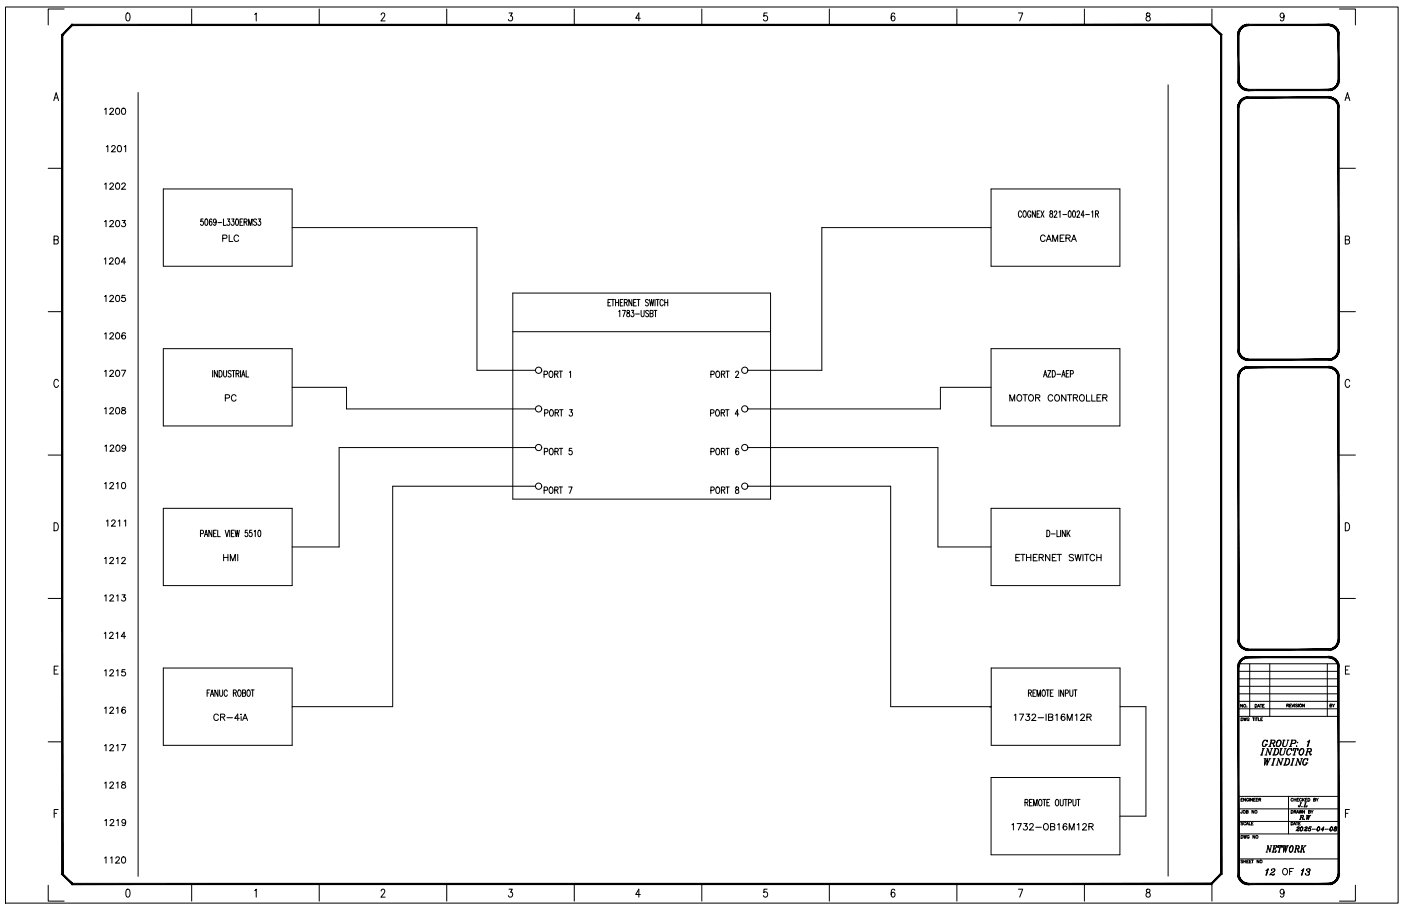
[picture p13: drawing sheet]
<svg xmlns="http://www.w3.org/2000/svg" width="432mm" height="279mm" viewBox="0 0 432 279" stroke-linecap="round" stroke-linejoin="round" font-family="sans-serif">
<defs><g id="words">
<g font-size="5.3">
<text x="31.4" y="59.6">1202</text>
<text x="31.4" y="71.3">1203</text>
<text x="67.7" y="75.8">PLC</text>
<text x="320" y="75.8">CAMERA</text>
<text x="31.4" y="105.8">1206</text>
<text x="31.4" y="117.5">1207</text>
<text x="31.4" y="152">1210</text>
<text x="68.1" y="174.3">HMI</text>
<text x="31.4" y="186.6">1213</text>
<text x="31.4" y="198.3">1214</text>
<text x="31.4" y="232.8">1217</text>
<text x="31.4" y="244.5">1218</text>
<text x="311.1" y="257.2">1732-OB16M12R</text>
<text x="389.1" y="271.3">12</text>
<text x="400" y="271.3">13</text>
</g>
<g font-size="4.9">
<text x="31.4" y="36.3">1200</text>
<text x="31.8" y="48">1201</text>
<text x="31.4" y="82.5">1204</text>
<text x="31.4" y="94.2">1205</text>
<text x="218.4" y="117.5">PORT 2</text>
<text x="68.4" y="124.9">PC</text>
<text x="310.4" y="124.9">MOTOR CONTROLLER</text>
<text x="31.4" y="128.8">1208</text>
<text x="166.9" y="129.5">PORT 3</text>
<text x="218" y="129.5">PORT 4</text>
<text x="31.4" y="140.4">1209</text>
<text x="31.8" y="163.3">1211</text>
<text x="31.4" y="175">1212</text>
<text x="31.4" y="209.5">1215</text>
<text x="31.4" y="221.2">1216</text>
<text x="64.9" y="223.3">CR-4iA</text>
<text x="311.9" y="223.3">1732-IB16M12R</text>
<text x="388.1" y="231.4">GROUP: 1</text>
<text x="388.8" y="237.1">WINDING</text>
<text x="31.4" y="255.8">1219</text>
<text x="389.5" y="263.9">NETWORK</text>
<text x="31.4" y="267.4">1120</text>
<text x="394.4" y="270.9">OF</text>
</g>
<text font-size="4.4" x="399.7" y="254">R.W</text>
<text font-size="3.5" x="408.9" y="219.1">BY</text>
</g></defs>
<g fill="none" stroke="#000" stroke-width=".31">
<path d="M1.7 2.2h429.2v276.3h-429.2zM19.8 2.8h-4.9v4.9M39.1 4.1l.4-.1a1.59 1.59 0 0 1 0 2.5h-.2a1.84 1.84 0 0 1-.2-2.4zM59.1 2.8v4.9M78.5 4.5l.5-.5v2.5M98.4 2.8v4.9M117.5 4.6l.1-.4a.59 .59 0 0 1 .8-.1 .59 .59 0 0 1 .1 .8l-1.1 1.6h1.3M137.7 2.8v4.9M156.9 4h1l-.5 .9a.72 .72 0 0 1 .5 1.1 .72 .72 0 0 1-1.2 0M177 2.8v4.9M197.4 5.6h-1.5l1-1.6v2.5M216.3 2.8v4.9"/>
<path d="M236.4 4h-.9l-.1 1.1a.75 .75 0 0 1 1 0 .75 .75 0 0 1 0 1 .75 .75 0 0 1-1 .1l-.1-.2M255.6 2.8v4.9M275.8 4.4l-.6-.4a1.46 1.46 0 0 0 .1 2.5 .7 .7 0 0 0 .6-1 .7 .7 0 0 0-1.2-.2v.3M294.9 2.8v4.9M313.9 4h1.3l-.9 2.5M334.2 2.8v4.9M353.4 4.1v.7a.89 .89 0 0 1 1 .6 .89 .89 0 0 1-.3 1.1 .78 .78 0 0 1-1-.9 .78 .78 0 0 1 1.1-.7l.1-.1a.51 .51 0 0 0-.2-.8zM373.5 2.8v4.9M376.4 10.8v17.2M395.8 4.8l-.3 .6a.66 .66 0 0 1-.9-.2 .66 .66 0 0 1 .2-.9 .66 .66 0 0 1 .9 .1l.1 .4a1.16 1.16 0 0 1-.8 1.7l-.4-.4M412.8 2.8h4.9v4.9M16.6 31l.7-2.4 .8 2.4"/>
<path d="M16.8 30.2h1M42.6 28.5v241.8M360 26.2v244M414.5 31l.8-2.4 .7 2.4M414.8 30.2h1M14.9 51.9h4.3M50.3 58.3h39.7v23.8h-39.7zM305.5 58.3h39.7v23.8h-39.7zM412.8 51.9h4.9M16.7 74l1.1-.2 .2-.3-.2-.6-1.1-.1v2.4h.8l.4-.2 .1-.6-.5-.4M62.6 67.5h-.7v.8a.58 .58 0 0 1 .8 .5 .58 .58 0 0 1-.8 .5l-.1-.2M63.3 67.6l.2-.1a1.19 1.19 0 0 1 0 2l-.4-.9z"/>
<path d="M65.3 67.8l-.4-.3a1.29 1.29 0 0 0 .1 2 .59 .59 0 0 0 .4-.7 .59 .59 0 0 0-.7-.4l-.2 .4M66.6 68.2l-.2 .4a.53 .53 0 0 1-.6-.5 .53 .53 0 0 1 .6-.5l.2 .6a.98 .98 0 0 1-.5 1.3l-.3-.3M67.2 68.6h1.1M68.9 67.5v2h.8M70.1 67.5h.7l-.4 .8a.56 .56 0 0 1 .5 .8 .56 .56 0 0 1-1 0M71.4 67.5h.7l-.4 .8a.57 .57 0 0 1 .5 .7 .57 .57 0 0 1-.9 .3v-.2M72.8 67.6l.3-.1a1.28 1.28 0 0 1-.1 2l-.4-.9zM74 68.5h.5M74.8 67.5h-.8v2h.8M75.2 68.5l.8-.1v-.8l-.8-.1v2M75.7 68.5l.5 1M76.6 69.5v-2l.6 2 .5-2v2"/>
<path d="M79.1 67.8a.48 .48 0 0 0-.8-.2 .48 .48 0 0 0 .1 .8l.4 .2a.5 .5 0 0 1 .2 .8 .5 .5 0 0 1-.9-.2M79.6 67.5h.7l-.4 .8a.56 .56 0 0 1 .5 .8 .56 .56 0 0 1-.9 0M90 70.2h57v44h18.1M305.5 70.2h-52.2v44h-22.8M314.9 65.5a.53 .53 0 0 0-.7-.5 .53 .53 0 0 0-.3 .8v.5a.52 .52 0 0 0 .3 .7 .52 .52 0 0 0 .7-.5M315.5 65.1l.2-.1a1.07 1.07 0 0 1 .6 1 1.07 1.07 0 0 1-.6 1 1.41 1.41 0 0 1-.2-1.9zM317.7 65.5a.53 .53 0 0 0-.7-.5 .53 .53 0 0 0-.3 .8v.5a.54 .54 0 0 0 .5 .7 .54 .54 0 0 0 .5-.7h-.3M319.1 65v2l-.9-2v2M319.6 66h.6M320.5 65h-.9v2h.9M320.8 65l1 2M321.8 65l-1 2"/>
<path d="M323.7 65.1v.6a.66 .66 0 0 1 .8 .6 .66 .66 0 0 1-.6 .7 .71 .71 0 0 1-.3-.8 .71 .71 0 0 1 .7-.5v-.6zM324.9 65.5l.1-.3a.44 .44 0 0 1 .6 0 .44 .44 0 0 1 0 .6l-.7 1.2h.9M326.4 65.4l.3-.4v2M327.6 66.2h1.2M329.4 65.1l.2-.1a1.28 1.28 0 0 1 .2 2l-.5-.4zM330.8 65.1l.2-.1a1.19 1.19 0 0 1 0 2l-.2-.1-.2-.7zM331.9 65.5l.1-.3a.44 .44 0 0 1 .6 0 .44 .44 0 0 1 .1 .6l-.8 1.2h.9M334.2 66.4h-1l.7-1.4v2M334.6 66.2h1.2M336.4 65.4l.4-.4v2M337.6 66l.8-.1v-.8l-.8-.1v2M338.1 66l.5 1"/>
<path d="M414.6 74l1.2-.2 .1-.3-.1-.6-1.2-.1v2.4h.9l.3-.2 .1-.6-.4-.4M14.9 96.1h4.3M158.1 90.4h79.4v63.5h-79.4zM187.4 93.3h.5M188.3 92.4h-.9v1.9h.9M188.4 92.4h1M188.9 92.4v1.9M189.7 93.3h.9M189.7 92.4v1.9M190.6 92.4v1.9M190.7 96.1l.3-.4v2M191.2 93.3h.5"/>
<path d="M191.8 95.7h1l-.7 2M192 92.4h-.8v1.9h.8M192.4 93.3l.8-.1v-.7l-.8-.1v1.9M192.9 93.3l.5 1M193.3 95.8v.6a.66 .66 0 0 1 .8 .5 .66 .66 0 0 1-.6 .8 .72 .72 0 0 1-.3-.9 .72 .72 0 0 1 .8-.4v-.6zM194.6 95.7h.7l-.4 .8a.56 .56 0 0 1 .5 .8 .56 .56 0 0 1-.9 0M194.8 92.4v1.9l-1-1.9v1.9M195.3 93.3h.5M195.9 96.8h1.2M196.1 92.4h-.8v1.9h.8M196.3 92.4h1M196.8 92.4v1.9"/>
<path d="M197.6 95.7v1.4l.4 .6 .5-.3v-1.7M199.8 92.6l-.6-.2-.3 .2 .1 .4a.86 .86 0 0 1 .7 1.2l-.5 .1-.3-.2M199.9 96l-.3-.3-.6 .3 .1 .5 .5 .3a.5 .5 0 0 1 .2 .8 .5 .5 0 0 1-.8-.2M200.2 92.4l.3 1.9 .3-1.9 .4 1.9 .3-1.9M200.4 96.6h.8v-.8l-.8-.1v2l.8-.2 .1-.5-.3-.4M201.6 95.7h.9M201.9 92.4v1.9M202 95.7v2M202.2 92.4h1M202.7 92.4v1.9M204.4 92.8l-.3-.4a1.07 1.07 0 0 0-.7 .9 1.07 1.07 0 0 0 .7 1l.3-.4M204.9 93.3h.9"/>
<path d="M204.9 92.4v1.9M205.8 92.4v1.9M412.8 96.1h4.9M18 117.6a.72 .72 0 0 0-.9-.6 .72 .72 0 0 0-.5 .9v.6a.72 .72 0 0 0 .5 1 .72 .72 0 0 0 .9-.6M50.3 107.5h39.7v23.9h-39.7zM65.5 114.3v2M67 114.3v2l-.9-2v2M67.5 114.3a1.06 1.06 0 0 1 1 .7 1.06 1.06 0 0 1-.3 1.2l-.7 .1zM68.9 114.3v1.4l.4 .6 .5-.3v-1.7M71.2 114.6a.47 .47 0 0 0-.7-.3 .47 .47 0 0 0 .1 .8l.4 .2a.51 .51 0 0 1 .1 .8 .51 .51 0 0 1-.8-.1M71.5 114.3h.9M72 114.3v2"/>
<path d="M72.7 115.2l.9-.1v-.7l-.9-.1v2M73.2 115.2l.5 1.1M74.1 114.3v2M74.5 116.3l.5-2 .5 2M74.7 115.6h.6M75.9 114.3v2h.8M90 119.4h16.8v6.7h58.3M158.1 102.3h79.4M167.7 115.5l1-.2-.1-.8-.9-.1v2M169.5 114.5l.2-.1a1.01 1.01 0 0 1 .7 1 1.01 1.01 0 0 1-.7 1 1.32 1.32 0 0 1-.2-1.9zM170.9 115.4l1-.1v-.8l-1-.1v2M171.5 115.4l.5 1"/>
<path d="M172.3 114.4h1.1M172.8 114.4v2M175.5 114.8l.4-.4v2M305.5 107.5h39.7v23.9h-39.7zM305.5 119.4h-15.7v6.7h-59.3M321.6 116.3l.6-2 .5 2M321.8 115.6h.7M322.9 114.3h1l-1 2h1M324.3 114.3a1.07 1.07 0 0 1 1 .7 1.07 1.07 0 0 1-.3 1.2l-.7 .1zM325.7 115.4h1.2M327.2 116.3l.6-2 .5 2M327.4 115.6h.7"/>
<path d="M328.6 115.2h.6M329.5 114.3h-.9v2h.9M329.9 115.3l.8-.1v-.8l-.8-.1v2M416 117.6a.72 .72 0 0 0-.9-.6 .72 .72 0 0 0-.5 .9v.6a.72 .72 0 0 0 .5 1 .72 .72 0 0 0 .9-.6M165.1 138h-60.6v30.7h-14.5M167.8 139.3l.9-.1 .1-.7-1-.2v2M169.6 138.4l.1-.1a1.02 1.02 0 0 1 .8 1 1.02 1.02 0 0 1-.8 1 1.33 1.33 0 0 1-.1-1.9zM171 139.2l.9-.1v-.7l-.9-.1v2M171.6 139.2l.5 1.1M172.4 138.3h1M172.9 138.3v2M176.3 138.3h-.8l-.1 .8a.59 .59 0 0 1 .9 0 .59 .59 0 0 1-.1 .9 .59 .59 0 0 1-.9-.1"/>
<path d="M219.1 139.3l.9-.1v-.8l-.9-.1v2M220.9 138.4l.2-.1a1.02 1.02 0 0 1 .8 1 1.02 1.02 0 0 1-.8 1 1.29 1.29 0 0 1-.2-1.9zM222.4 139.2l.8-.1 .1-.6-.9-.2v2M222.9 139.2l.5 1.1M223.7 138.3h1.1M224.2 138.3v2M227.6 138.6l-.3-.3a1.15 1.15 0 0 0 0 2 .58 .58 0 0 0 .4-.8 .58 .58 0 0 0-.7-.4l-.3 .5M230.5 138h58.6v30.7h16.4M14.9 140.3h4.3M50.3 156.8h39.7v23.8h-39.7zM165.1 149.9h-44.1v68h-31M167.7 151.2l.9-.1 .1-.7-1-.2v2"/>
<path d="M169.5 150.3l.2-.1a1.02 1.02 0 0 1 .8 1 1.02 1.02 0 0 1-.8 1 1.33 1.33 0 0 1-.2-1.9zM171 151.1l.9-.1v-.7l-.9-.1v2M171.5 151.1l.5 1.1M172.3 150.2h1.1M172.8 150.2v2M175.3 150.2h1l-.7 2M219.1 151.2l.9-.1v-.8l-.9-.1v2M220.9 150.3l.2-.1a1.02 1.02 0 0 1 .8 1 1.02 1.02 0 0 1-.8 1 1.29 1.29 0 0 1-.2-1.9zM222.4 151.1l.8-.1 .1-.6-.9-.2v2M222.9 151.1l.5 1.1M223.7 150.2h1.1M224.2 150.2v2"/>
<path d="M226.8 150.3v.5a.73 .73 0 0 1 .8 .5 .73 .73 0 0 1-.3 .9 .63 .63 0 0 1-.7-.7 .63 .63 0 0 1 .8-.6l.2-.2v-.4zM230.5 149.9h44v68h31l-.5 .1M305.5 156.8h39.7v23.8h-39.7zM412.8 140.3h4.9M16.7 161.2a1.32 1.32 0 0 1 1.3 .8 1.32 1.32 0 0 1-.4 1.6l-.9 .1zM61.8 164.6l.8-.1v-.9l-.8-.1v2M63 165.5l.5-2 .6 2M63.2 164.8h.6M65.3 163.5v2l-.9-2v2M65.8 164.5h.6M66.7 163.5h-.9v2h.9M67.1 163.5v2h.8"/>
<path d="M69.4 163.5l.5 2 .6-2M70.8 163.5v2M71.3 164.5h.6M72.2 163.5h-.9v2h.9M72.5 163.5l.3 2 .3-2 .3 2 .4-2M76.3 163.5h-.7v.9a.56 .56 0 0 1 .8 .4 .56 .56 0 0 1-.8 .5l-.1-.2M77.6 163.5h-.6l-.1 .9a.56 .56 0 0 1 .9 .4 .56 .56 0 0 1-.9 .5l-.1-.2M78.3 163.9l.4-.4v2M79.7 163.6l.2-.1a1.28 1.28 0 0 1 .1 2l-.3-.1-.2-.7zM313.1 171.9h.7M314.3 171h-1.2v2h1.2M314.6 171h1.3"/>
<path d="M315.3 171v2M316.4 171.9h1.3M316.4 171v2M317.7 171v2M318.5 171.9h.7M319.7 171h-1.2v2h1.2M320.3 171.9l1.1-.1 .1-.6-1.2-.2v2M320.9 171.9l.7 1.1M322.6 163.5a1 1 0 0 1 1 1 1 1 0 0 1-1 1zM323.6 171v2l-1.4-2v2M324 164.7h1.2M324.3 171.9h.8"/>
<path d="M325.6 171h-1.3v2h1.3M325.8 163.5v2h.8M325.8 171h1.4M326.5 171v2M326.9 163.5v2M328.3 163.5v2l-.9-2v2M328.9 163.5v2M329.2 164.4l.6 1.1M329.8 163.5l-.9 1.3M330.9 171.3l-.5-.3-.9 .3 .2 .4 1.1 .5 .1 .5-.5 .3-.9-.3M331.3 171l.5 2 .5-2 .4 2 .5-2M333.8 171v2"/>
<path d="M334.3 171h1.3M334.9 171v2M337.4 171.4a.73 .73 0 0 0-.9-.4 .73 .73 0 0 0-.5 .7 .83 .83 0 0 0 .2 1.1 .83 .83 0 0 0 1.1-.1l.1-.2M338 171.9h1.4M338 171v2M339.4 171v2M414.6 161.2a1.32 1.32 0 0 1 1.4 .8 1.32 1.32 0 0 1-.4 1.6l-1 .1zM14.9 184.6h4.3M412.8 184.6h4.9M16.7 206.6h.8M17.9 205.4h-1.2v2.5h1.2M50.3 206h39.7v23.8h-39.7z"/>
<path d="M63.8 213.7h.6M64.7 212.8h-.9v2M64.8 214.8l.6-2 .5 2M65 214.1h.7M67.2 212.8v2l-1-2v2M67.7 212.8v1.4l.4 .6 .3-.1 .2-.5v-1.4M70.1 213.2l-.4-.4a1.06 1.06 0 0 0-.7 1 1.06 1.06 0 0 0 .7 1l.4-.5M71.9 213.7l.9-.2-.1-.6-.8-.1v2M72.4 213.7l.5 1.1M73.5 212.9l.1-.1a1.06 1.06 0 0 1 .7 1 1.06 1.06 0 0 1-.7 1 1.44 1.44 0 0 1-.1-1.9zM74.8 213.7l.8-.1v-.7l-.8-.1v2l.8-.2 .1-.5-.3-.4M76.3 212.9l.2-.1a1.07 1.07 0 0 1 .7 1 1.07 1.07 0 0 1-.7 1 1.48 1.48 0 0 1-.2-1.9z"/>
<path d="M77.4 212.8h.9M77.9 212.8v2M305.5 206h39.7v23.8h-39.7zM317 213.7l.8-.2v-.6l-.8-.1v2M317.4 213.7l.5 1.1M318.4 213.7h.5M319.2 212.8h-.8v2h.8M319.6 214.8v-2l.5 2 .6-2v2M321.4 212.9l.1-.1a1.07 1.07 0 0 1 .7 1 1.07 1.07 0 0 1-.7 1 1.48 1.48 0 0 1-.1-1.9zM322.5 212.8h.9M322.9 212.8v2M323.7 213.7h.6"/>
<path d="M324.6 212.8h-.9v2h.9M326.4 212.8v2M327.8 212.8v2l-.9-2v2M328.4 213.8l.7-.1v-.8l-.7-.1v2M329.7 212.8v1.4l.4 .6 .5-.3 .1-1.7M331 212.8h.9M331.5 212.8v2M345.2 217.9h8v33.8h-8M381.7 218.6h30.9M381.7 216.3h30.9M381.7 214h30.9M381.7 211.6h30.9"/>
<path d="M381.7 209.3h30.9M381.7 207h30.9M381.7 204.7h30.9M383 217.2v.9l-.6-.9v.9M384.3 218h.1M385.2 204.7v16.2M386.8 217.2h.3a.47 .47 0 0 1 .3 .5 .47 .47 0 0 1-.3 .4h-.3zM387.6 218.1l.3-.9 .4 .9M387.7 217.8h.4M388.3 217.2h.6M388.6 217.2v.9M389.1 217.6h.4"/>
<path d="M389.7 217.2h-.6v.9h.6M391.4 204.7v16.2M396.6 217.6l.5-.1v-.3l-.5-.1v.9M396.9 217.6l.3 .4M397.5 217.6h.3M398 217.1h-.5v.9h.5M398.1 217.1l.4 .9 .3-.9M399 217.1v.9M399.9 217.3h-.6l.6 .5-.2 .2-.4-.1M400.2 217.1v.9M402 217.1v.9l-.5-.9v.9M409.1 204.7v16.2"/>
<path d="M414.7 206.6h.7M415.9 205.4h-1.2v2.5h1.2M14.9 228.8h4.3M305.5 239.8h39.7v23.8h-39.7zM381.7 220.9h30.9M382.5 221.4h.3a.46 .46 0 0 1 .3 .4 .46 .46 0 0 1-.3 .5h-.3zM383.3 221.4l.2 .9 .2-.9 .2 .9 .3-.9M385 221.6a.33 .33 0 0 0-.4-.2 .33 .33 0 0 0-.2 .3v.2a.32 .32 0 0 0 .3 .4 .32 .32 0 0 0 .3-.4h-.2M386 221.4h.6M386.3 221.4v.9M386.8 221.4v.9M387.1 221.4h.5"/>
<path d="M387.4 221.4v.9M387.9 221.4v.9h.5M388.6 221.8h.3M389.1 221.4h-.5v.9h.5M412.8 228.8h4.9M16.7 250.8h.8M17.9 249.6h-1.2v2.5M315.9 247.5l.8-.1v-.8l-.8-.1v2M316.4 247.5l.4 1M317.3 247.5h.5M318.2 246.5h-.9v2h.9M318.6 248.5v-2l.5 2 .5-2v2"/>
<path d="M320.4 246.6l.1-.1a1.07 1.07 0 0 1 .7 1 1.07 1.07 0 0 1-.7 1 1.42 1.42 0 0 1-.1-1.9zM321.4 246.5h.9M321.9 246.5v2M322.7 247.5h.5M323.5 246.5h-.8v2h.8M325.5 246.6l.1-.1a1.07 1.07 0 0 1 .7 1 1.07 1.07 0 0 1-.7 1 1.42 1.42 0 0 1-.1-1.9zM326.8 246.5v1.4l.4 .6 .4-.3 .1-1.7M328 246.5h1M328.5 246.5v2M329.3 247.6l.8-.1v-.9l-.8-.1v2M330.7 246.5v1.4l.4 .6 .3-.1 .2-.5v-1.4M331.9 246.5h1"/>
<path d="M332.4 246.5v2M376.4 245.7v23.8M381.7 257.2h30.9M381.7 253.3h30.9M381.7 249.4h30.9M381.7 245.6h30.9M382.5 257.6h.3a.47 .47 0 0 1 .3 .5 .47 .47 0 0 1-.3 .4h-.3zM382.5 246.6h.3M382.8 249.9v.8l-.3 .1-.1-.3M383.1 253.6h-.6l.6 .5-.3 .3-.3-.1M383.1 246.2h-.6v.9h.6M383.3 257.6l.2 .9 .2-.9 .2 .9 .3-.9"/>
<path d="M383.9 246.2v.9l-.6-.9v.9M383.9 253.7a.33 .33 0 0 0-.3-.2 .33 .33 0 0 0-.3 .4v.2a.33 .33 0 0 0 .3 .3 .33 .33 0 0 0 .3-.2M384.1 254.4l.4-.9 .3 .9M384.1 250.3h.5l.1-.3-.6-.1v.9l.6-.1-.2-.4M384.2 254.1h.5M384.8 246.4a.33 .33 0 0 0-.3-.2 .33 .33 0 0 0-.3 .3v.2a.32 .32 0 0 0 .3 .4 .32 .32 0 0 0 .3-.4h-.2M385 253.5v.9h.5M385 257.9a.33 .33 0 0 0-.4-.3 .33 .33 0 0 0-.2 .4v.2a.32 .32 0 0 0 .3 .3 .32 .32 0 0 0 .3-.3h-.2M385.1 246.2v.9M385.7 253.9h.3M386 246.2v.9l-.6-.9v.9M386.2 253.5h-.5v.9h.5"/>
<path d="M386.4 246.6h.3M386.5 249.9v.9l-.6-.9v.9M386.8 257.6v.9l-.6-.9v.9M386.9 246.2h-.5v.9h.5M387.2 246.6h.3M387.7 246.2h-.5v.9h.5M388 246.6h.5v-.3l-.5-.1v.9M388.3 246.6l.3 .5M397.1 245.6v11.6M397.9 253.5h.3a.47 .47 0 0 1 .3 .5 .47 .47 0 0 1-.3 .4h-.3zM397.9 249.9h.3a.47 .47 0 0 1 .3 .5 .47 .47 0 0 1-.3 .4h-.3zM398.5 246.4a.33 .33 0 0 0-.3-.2 .33 .33 0 0 0-.3 .3v.2a.33 .33 0 0 0 .3 .4 .33 .33 0 0 0 .3-.2"/>
<path d="M398.8 246.6h.6M398.8 246.2v.9M399.4 246.2v.9M399.7 256.1l.5 .1 .1-.2-.8 .1M399.8 246.6h.3M399.8 255.2v.1a.32 .32 0 0 1 .4-.3 .32 .32 0 0 1 .1 .5l-.8 .7M400.2 255l.2 .3-.5 .5M400.3 246.2h-.5v.9h.5M400.7 247.6h.5M400.9 247.6l-.4 1.2M401 247.6l-.3 1a.26 .26 0 0 1-.3 .2 .26 .26 0 0 1-.2-.3v.1M401.1 246.4a.32 .32 0 0 0-.3-.2 .32 .32 0 0 0-.3 .3v.2a.32 .32 0 0 0 .3 .4 .32 .32 0 0 0 .3-.2"/>
<path d="M401.3 248.8h.1M401.2 255a.58 .58 0 0 0-.5 .6 .58 .58 0 0 0 .5 .6 .64 .64 0 0 0 .4-.6 .64 .64 0 0 0-.4-.6 .85 .85 0 0 0-.3 1.2M401.3 255a.88 .88 0 0 1-.3 1.2M401.4 246.2v.9M401.6 246.6l.4 .5M401.8 248.8h.9l.1-.3-.1 .3M402 246.2l-.6 .6M402.2 256.1l.4 .1 .2-.2-.8 .1M402.2 247.6h.4M402.3 255.2l-.1 .1a.32 .32 0 0 1 .5-.3 .32 .32 0 0 1 0 .5l-.8 .7M402.3 246.6h.4M402.4 247.6l-.4 1.2"/>
<path d="M402.4 247.6l-.3 1.2M402.7 255l.2 .3-.6 .5M402.9 246.2h-.6v.9h.6M403.1 246.2h.3a.47 .47 0 0 1 .3 .4 .47 .47 0 0 1-.3 .5h-.3zM403.7 255.5l.2 .4-.3 .3M404.2 255h-.6l-.3 .6a.39 .39 0 0 1 .6 0 .39 .39 0 0 1-.1 .6 .39 .39 0 0 1-.6-.3v.1M404.4 255.7h1M404.9 246.6h.5v-.3l-.5-.1v.9l.5-.1-.1-.4M405.6 246.2l.4 .4v.5M406.3 246.2l-.3 .4M406.4 255a.58 .58 0 0 0-.5 .6 .58 .58 0 0 0 .5 .6 .64 .64 0 0 0 .4-.6 .64 .64 0 0 0-.4-.6 .88 .88 0 0 0-.3 1.2M406.5 255a.88 .88 0 0 1-.2 1.2"/>
<path d="M407.8 255.9h-.7l.9-.9-.4 1.2M407.9 255.1l-.3 1.1M408.3 255.7h1.1M410.4 255a.58 .58 0 0 0-.6 .6 .58 .58 0 0 0 .6 .6 .64 .64 0 0 0 .4-.6 .64 .64 0 0 0-.4-.6 .88 .88 0 0 0-.3 1.2M410.5 255a.88 .88 0 0 1-.3 1.2M411.5 255.6l-.3 .3 .1 .3M411.6 255l-.3 .2 .1 .3 .7-.1a.33 .33 0 0 0-.5-.4 .33 .33 0 0 0-.1 .5v.1M411.8 255l.2 .4-.3 .2 .2 .2a.41 .41 0 0 1-.4 .4 .41 .41 0 0 1-.4-.3l.4-.3M411.9 255.8l-.3 .4M414.7 250.8h.7M415.9 249.6h-1.2v2.5M14.9 273v4.9h4.9"/>
<path d="M39.1 274.3l.4-.1a1.59 1.59 0 0 1 0 2.5h-.2a1.86 1.86 0 0 1-.2-2.4zM59.1 272.6v5.3M78.5 274.7l.5-.5v2.5M98.4 272.6v5.3M117.5 274.8l.4-.6 .5 .1 .2 .4-.3 .8-.9 1.2h1.3M137.7 272.6v5.3M156.9 274.2h1l-.5 .9a.72 .72 0 0 1 .5 1.1 .72 .72 0 0 1-1.2 0M177 272.6v5.3M197.4 275.8h-1.5l1-1.6v2.5M216.3 272.6v5.3M236.4 274.2h-.9l-.1 1.1a.75 .75 0 0 1 1 0 .75 .75 0 0 1 0 1.1 .75 .75 0 0 1-1 0l-.1-.2M255.6 272.6v5.3"/>
<path d="M275.8 274.6a.53 .53 0 0 0-.9-.3l-.2 1a1.02 1.02 0 0 0 .5 1.4 .72 .72 0 0 0 .7-.9 .72 .72 0 0 0-1-.5l-.2 .5M294.9 272.6v5.3M313.9 274.2h1.3l-.9 2.5M334.2 272.6v5.3M353.4 274.3v.7a.89 .89 0 0 1 1 .6 .89 .89 0 0 1-.3 1.1 .78 .78 0 0 1-1-.9 .78 .78 0 0 1 1.1-.7l.1-.1a.51 .51 0 0 0-.2-.8zM373.5 272.4v5.5M381.7 264.9h30.9M383.1 265.3h-.6l.6 .6-.3 .2-.3-.1M383.3 265.2v.9M383.3 265.6h.6M383.9 265.2v.9M384.3 265.6h.3"/>
<path d="M384.8 265.2h-.5v.9h.5M385.1 265.6h.3M385.6 265.2h-.5v.9h.5M385.7 265.2h.6M386 265.2v.9M395.8 275l-.3 .6a.66 .66 0 0 1-.9-.2 .66 .66 0 0 1 .2-.9 .66 .66 0 0 1 .9 .1l.1 .4a1.16 1.16 0 0 1-.8 1.7l-.4-.4M417.7 273v4.9h-4.9"/>
<circle cx="166" cy="114.2" r=".96"/>
<circle cx="166" cy="138" r=".96"/>
<circle cx="166" cy="126.1" r=".96"/>
<circle cx="229.5" cy="138" r=".96"/>
<circle cx="166" cy="149.9" r=".96"/>
<circle cx="229.5" cy="149.9" r=".96"/>
<circle cx="383.6" cy="217.6" r=".41"/>
<circle cx="400.8" cy="217.5" r=".41"/>
<circle cx="383.5" cy="250.3" r=".41"/>
<circle cx="387.1" cy="250.3" r=".41"/>
<circle cx="387.4" cy="258" r=".41"/>
</g>
<g fill="#000" stroke="#000" stroke-width=".31">
<path d="M381.5 10.8l.4 13.9v-13.9zM381.5 10.8l.4 13.9h-.4z"/>
<path d="M384.3 7.5h.5v.4zM384.3 7.5v.4h.5zM383.8 7.7l.5-.2v.4zM383.8 7.7l.1 .3 .4-.1zM383.3 7.9l.5-.2 .1 .3zM383.3 7.9l.2 .3 .4-.2zM382.9 8.1l.4-.2 .2 .3zM382.9 8.1l.2 .3 .4-.2zM382.5 8.4l.4-.3 .2 .3zM382.5 8.4l.2 .3 .4-.3zM382.5 8.4l.2 .3-.6 .1zM382.1 8.8l.3 .3 .3-.4zM382.1 8.8l.3 .3-.5 .2zM381.9 9.3l.3 .2 .2-.4zM381.9 9.3l.3 .2-.5 .3zM381.7 9.8l.3 .1 .2-.4zM381.7 9.8l.3 .1-.4 .4zM381.6 10.3h.3l.1-.4zM381.6 10.3h.3l-.4 .5zM381.9 10.3l-.4 .5h.4z"/>
<path d="M384.8 7.9h24.7v-.4zM384.8 7.5h24.7l-24.7 .4z"/>
<path d="M412.4 10.8l.4 13.9v-13.9zM412.4 10.8l.4 13.9h-.4z"/>
<path d="M412.7 10.3l.1 .5h-.4zM412.3 10.3l.1 .5 .3-.5zM412.6 9.8l.1 .5h-.4zM412.2 9.9l.1 .4 .3-.5zM412.4 9.3l.2 .5-.4 .1zM412.1 9.5l.1 .4 .2-.6zM412.1 8.8l.3 .5-.3 .2zM411.8 9.1l.3 .4v-.7zM411.8 8.4l.3 .4-.3 .3zM411.8 8.4l-.3 .3 .3 .4zM411.4 8.1l.4 .3-.3 .3zM411.4 8.1l-.2 .3 .3 .3zM411 7.9l.4 .2-.2 .3zM411 7.9l-.2 .3 .4 .2zM410.5 7.7l.5 .2-.2 .3zM410.5 7.7l-.1 .3 .4 .2zM410 7.5l.5 .2-.1 .3zM410 7.5l-.1 .4 .5 .1zM409.5 7.5h.5l-.1 .4zM409.5 7.5v.4h.4z"/>
<path d="M381.5 24.7h.4l-.3 .5zM381.9 24.7l-.3 .5 .3-.1zM381.6 25.2l.3-.1-.2 .6zM381.9 25.1l-.2 .6 .3-.2zM381.7 25.7l.3-.2-.1 .6zM382 25.5l-.1 .6 .3-.1zM381.9 26.1l.3-.1-.1 .6zM382.2 26l-.1 .6 .3-.2zM382.1 26.6l.3-.2 .1 .6zM382.4 26.4l.1 .6 .2-.3zM382.5 27l.2-.3 .2 .6zM382.7 26.7l.2 .6 .2-.3zM383.1 27l.2 .6-.4-.3zM383.1 27l.2 .6 .2-.4zM383.5 27.2l.3 .6-.5-.2zM383.5 27.2l.3 .6 .1-.4zM383.9 27.4l.4 .5-.5-.1zM383.9 27.4l.4 .5v-.4zM384.3 27.5l.5 .4h-.5zM384.3 27.5l.5 .4v-.3z"/>
<path d="M381.5 33.1l.4 74.7v-74.7zM381.5 33.1l.4 74.7h-.4z"/>
<path d="M384.3 29.9h.5v.3zM384.3 29.9v.4l.5-.1zM383.8 30l.5-.1v.4zM383.8 30l.1 .4 .4-.1zM383.3 30.2l.5-.2 .1 .4zM383.3 30.2l.2 .4 .4-.2zM382.9 30.5l.4-.3 .2 .4zM382.9 30.5l.2 .3 .4-.2zM382.5 30.8l.4-.3 .2 .3zM382.5 30.8l.2 .3 .4-.3zM382.5 30.8l.2 .3-.6 .1zM382.1 31.2l.3 .3 .3-.4zM382.1 31.2l.3 .3-.5 .2zM381.9 31.7l.3 .1 .2-.3zM381.9 31.7l.3 .1-.5 .3zM381.7 32.1l.3 .2 .2-.5zM381.7 32.1l.3 .2-.4 .3zM381.6 32.6l.3 .1 .1-.4zM381.6 32.6l.3 .1-.4 .4zM381.9 32.7l-.4 .4h.4z"/>
<path d="M384.8 27.9h24.7v-.3zM384.8 27.6h24.7l-24.7 .3z"/>
<path d="M384.8 30.2h24.7v-.3zM384.8 29.9h24.7l-24.7 .3z"/>
<path d="M409.5 27.6l.5 .3h-.5zM409.5 27.6l.5 .3-.1-.4zM409.9 27.5l.6 .3-.5 .1zM409.9 27.5l.6 .3-.1-.4zM410.4 27.4l.6 .2-.5 .2zM410.4 27.4l.6 .2-.2-.4zM410.8 27.2l.6 .1-.4 .3zM410.8 27.2l.6 .1-.2-.3zM411.2 27h.6l-.4 .3zM411.2 27h.6l-.3-.3zM411.5 26.7l.6-.1-.3 .4zM411.8 26.4l-.3 .3 .6-.1zM411.8 26.4l.6-.3-.3 .5zM412.1 26l-.3 .4 .6-.3zM412.1 26l.5-.3-.2 .4zM412.2 25.5l-.1 .5 .5-.3zM412.2 25.5l.5-.3-.1 .5zM412.3 25.1l-.1 .4 .5-.3zM412.8 24.7l-.1 .5-.4-.1zM412.4 24.7l-.1 .4 .5-.4z"/>
<path d="M412.4 33.1l.4 74.7v-74.7zM412.4 33.1l.4 74.7h-.4z"/>
<path d="M412.7 32.6l.1 .5h-.4zM412.3 32.7l.1 .4 .3-.5zM412.6 32.1l.1 .5-.4 .1zM412.2 32.3l.1 .4 .3-.6zM412.4 31.7l.2 .4-.4 .2zM412.1 31.8l.1 .5 .2-.6zM412.1 31.2l.3 .5-.3 .1zM411.8 31.5l.3 .3v-.6zM411.8 30.8l.3 .4-.3 .3zM411.5 31.1l.3 .4v-.7zM411.4 30.5l.4 .3-.3 .3zM411.4 30.5l-.2 .3 .3 .3zM411 30.2l.4 .3-.2 .3zM411 30.2l-.2 .4 .4 .2zM410.5 30l.5 .2-.2 .4zM410.5 30l-.1 .4 .4 .2zM410 29.9l.5 .1-.1 .4zM410 29.9l-.1 .4 .5 .1zM409.5 29.9h.5l-.1 .4zM409.5 29.9v.3l.4 .1z"/>
<path d="M381.5 107.8h.4l-.3 .6zM381.9 107.8l-.3 .6 .3-.1zM381.6 108.4l.3-.1-.2 .5zM381.9 108.3l-.2 .5 .3-.1zM381.7 108.8l.3-.1-.1 .6zM382 108.7l-.1 .6 .3-.1zM381.9 109.3l.3-.1-.1 .6zM382.2 109.2l-.1 .6 .3-.3zM382.1 109.8l.3-.3 .1 .7zM382.4 109.5l.1 .7 .2-.3zM382.5 110.2l.2-.3 .2 .6zM382.7 109.9l.2 .6 .2-.3zM383.1 110.2l.2 .6-.4-.3zM383.1 110.2l.2 .6 .2-.4zM383.5 110.4l.3 .6-.5-.2zM383.5 110.4l.3 .6 .1-.4zM383.9 110.6l.4 .5-.5-.1zM383.9 110.6l.4 .5v-.4zM384.3 110.7l.5 .4h-.5zM384.3 110.7l.5 .4v-.4z"/>
<path d="M381.5 116.3l.4 81v-81zM381.5 116.3l.4 81h-.4z"/>
<path d="M384.8 110.7v.4l24.7-.4zM384.8 111.1l24.7-.4v.4z"/>
<path d="M384.8 113.1v.3l24.7-.3zM384.8 113.4l24.7-.3v.3z"/>
<path d="M384.3 113.1h.5v.3zM384.3 113.1v.4l.5-.1zM383.8 113.2l.5-.1v.4zM383.8 113.2l.1 .4 .4-.1zM383.3 113.4l.5-.2 .1 .4zM383.3 113.4l.2 .3 .4-.1zM382.9 113.7l.4-.3 .2 .3zM382.9 113.7l.2 .3 .4-.3zM382.5 114l.4-.3 .2 .3zM382.5 114l.2 .3 .4-.3zM382.5 114l.2 .3-.6 .1zM382.1 114.4l.3 .2 .3-.3zM382.1 114.4l.3 .2-.5 .2zM381.9 114.8l.3 .2 .2-.4zM381.9 114.8l.3 .2-.5 .3zM381.7 115.3l.3 .1 .2-.4zM381.7 115.3l.3 .1-.4 .4zM381.6 115.8l.3 .1 .1-.5zM381.6 115.8l.3 .1-.4 .4zM381.9 115.9l-.4 .4h.4z"/>
<path d="M409.5 110.7l.5 .4h-.5zM409.5 110.7l.5 .4-.1-.4zM409.9 110.7l.6 .3-.5 .1zM409.9 110.7l.6 .3-.1-.4zM410.4 110.6l.6 .2-.5 .2zM410.4 110.6l.6 .2-.2-.4zM410.8 110.4l.6 .1-.4 .3zM410.8 110.4l.6 .1-.2-.3zM411.2 110.2h.6l-.4 .3zM411.2 110.2h.6l-.3-.3zM411.5 109.9l.6-.1-.3 .4zM411.8 109.5l-.3 .4 .6-.1zM411.8 109.5l.6-.2-.3 .5zM412.1 109.2l-.3 .3 .6-.2zM412.1 109.2l.5-.4-.2 .5zM412.2 108.7l-.1 .5 .5-.4zM412.2 108.7l.5-.3-.1 .4zM412.3 108.3l-.1 .4 .5-.3zM412.8 107.8l-.1 .6-.4-.1zM412.4 107.8l-.1 .5 .5-.5z"/>
<path d="M412.7 115.8l.1 .5h-.4zM412.3 115.9l.1 .4 .3-.5zM412.6 115.3l.1 .5-.4 .1zM412.2 115.4l.1 .5 .3-.6zM412.4 114.8l.2 .5-.4 .1zM412.1 115l.1 .4 .2-.6zM412.1 114.4l.3 .4-.3 .2zM411.8 114.6l.3 .4v-.6zM411.8 114l.3 .4-.3 .2zM411.8 114l-.3 .3 .3 .3zM411.4 113.7l.4 .3-.3 .3zM411.4 113.7l-.2 .3 .3 .3zM411 113.4l.4 .3-.2 .3zM411 113.4l-.2 .3 .4 .3zM410.5 113.2l.5 .2-.2 .3zM410.5 113.2l-.1 .4 .4 .1zM410 113.1l.5 .1-.1 .4zM410 113.1l-.1 .4 .5 .1zM409.5 113.1h.5l-.1 .4zM409.5 113.1v.3l.4 .1z"/>
<path d="M412.4 116.3l.4 81v-81zM412.4 116.3l.4 81h-.4z"/>
<path d="M381.5 197.3h.4l-.3 .5zM381.9 197.3l-.3 .5 .3-.1zM381.6 197.8l.3-.1-.2 .6zM381.9 197.7l-.2 .6 .3-.2zM381.7 198.3l.3-.2-.1 .6zM382 198.1l-.1 .6 .3-.1zM381.9 198.7l.3-.1-.1 .6zM382.2 198.6l-.1 .6 .3-.3zM382.1 199.2l.3-.3 .1 .7zM382.4 198.9l.1 .7 .2-.3zM382.5 199.6l.2-.3 .2 .6zM382.7 199.3l.2 .6 .2-.3zM383.1 199.6l.2 .6-.4-.3zM383.1 199.6l.2 .6 .2-.4zM383.5 199.8l.3 .6-.5-.2zM383.5 199.8l.3 .6 .1-.4zM383.9 200l.4 .5-.5-.1zM383.9 200l.4 .5v-.4zM384.3 200.1l.5 .4h-.5zM384.3 200.1l.5 .4v-.3z"/>
<path d="M381.5 205.7l.4 63.8v-63.8zM381.5 205.7l.4 63.8h-.4z"/>
<path d="M384.8 200.2v.3l24.7-.3zM384.8 200.5l24.7-.3v.3z"/>
<path d="M384.8 202.5v.3l24.7-.3zM384.8 202.8l24.7-.3v.3z"/>
<path d="M384.3 202.5h.5v.3zM384.3 202.5v.4l.5-.1zM383.8 202.6l.5-.1v.4zM383.8 202.6l.1 .4 .4-.1zM383.3 202.8l.5-.2 .1 .4zM383.3 202.8l.2 .4 .4-.2zM382.9 203.1l.4-.3 .2 .4zM382.9 203.1l.2 .3 .4-.2zM382.5 203.4l.4-.3 .2 .3zM382.5 203.4l.2 .3 .4-.3zM382.5 203.4l.2 .3-.6 .1zM382.1 203.8l.3 .2 .3-.3zM382.1 203.8l.3 .2-.5 .3zM381.9 204.3l.3 .1 .2-.4zM381.9 204.3l.3 .1-.5 .3zM381.7 204.7l.3 .2 .2-.5zM381.7 204.7l.3 .2-.4 .3zM381.6 205.2l.3 .1 .1-.4zM381.6 205.2l.3 .1-.4 .4zM381.9 205.3l-.4 .4h.4z"/>
<path d="M409.5 200.2l.5 .3h-.5zM409.5 200.2l.5 .3-.1-.4zM409.9 200.1l.6 .3-.5 .1zM409.9 200.1l.6 .3-.1-.4zM410.4 200l.6 .2-.5 .2zM410.4 200l.6 .2-.2-.4zM410.8 199.8l.6 .1-.4 .3zM410.8 199.8l.6 .1-.2-.3zM411.2 199.6h.6l-.4 .3zM411.2 199.6h.6l-.3-.3zM411.5 199.3l.6-.1-.3 .4zM411.8 198.9l-.3 .4 .6-.1zM411.8 198.9l.6-.2-.3 .5zM412.1 198.6l-.3 .3 .6-.2zM412.1 198.6l.5-.3-.2 .4zM412.2 198.1l-.1 .5 .5-.3zM412.2 198.1l.5-.3-.1 .5zM412.3 197.7l-.1 .4 .5-.3zM412.8 197.3l-.1 .5-.4-.1zM412.4 197.3l-.1 .4 .5-.4z"/>
<path d="M412.7 205.2l.1 .5h-.4zM412.3 205.3l.1 .4 .3-.5zM412.6 204.7l.1 .5-.4 .1zM412.2 204.9l.1 .4 .3-.6zM412.4 204.3l.2 .4-.4 .2zM412.1 204.4l.1 .5 .2-.6zM412.1 203.8l.3 .5-.3 .1zM411.8 204l.3 .4v-.6zM411.8 203.4l.3 .4-.3 .2zM411.8 203.4l-.3 .3 .3 .3zM411.4 203.1l.4 .3-.3 .3zM411.4 203.1l-.2 .3 .3 .3zM411 202.8l.4 .3-.2 .3zM411 202.8l-.2 .4 .4 .2zM410.5 202.6l.5 .2-.2 .4zM410.5 202.6l-.1 .4 .4 .2zM410 202.5l.5 .1-.1 .4zM410 202.5l-.1 .4 .5 .1zM409.5 202.5h.5l-.1 .4zM409.5 202.5v.3l.4 .1z"/>
<path d="M412.4 205.7l.4 63.8v-63.8zM412.4 205.7l.4 63.8h-.4z"/>
<path d="M376.2 10.9v258.5l.4 .2zM376.2 10.9l.4-.2v258.9zM373.2 7.9l3 3 .4-.2zM373.4 7.5l3.2 3.2-3.4-2.8zM22.4 7.9h350.8l.2-.4zM22.2 7.5h351.2l-351 .4zM22.2 7.5l-2.8 3.4 3-3zM22.2 7.5l-2.8 3.4-.4-.2zM19 10.7l.4 258.7v-258.5zM19 10.7l.4 258.7-.4 .2zM19 269.6l3.4 2.8-3-3zM19 269.6l3.4 2.8-.2 .4zM22.4 272.4l-.2 .4 351-.4zM22.2 272.8l351-.4 .2 .4zM376.2 269.4l-3 3 .2 .4zM376.2 269.4l.4 .2-3.2 3.2z"/>
<path d="M381.5 269.5h.4l-.3 .5zM381.9 269.5l-.3 .5h.3zM381.6 270h.3l-.2 .5zM381.9 270l-.2 .5 .3-.1zM381.7 270.5l.3-.1-.1 .6zM382 270.4l-.1 .6 .3-.2zM381.9 271l.3-.2-.1 .6zM382.2 270.8l-.1 .6 .3-.2zM382.1 271.4l.3-.2 .1 .6zM382.4 271.2l.1 .6 .2-.2zM382.5 271.8l.2-.2 .2 .6zM382.7 271.6l.2 .6 .2-.3zM383.1 271.9l.2 .5-.4-.2zM383.1 271.9l.2 .5 .2-.3zM383.5 272.1l.3 .5-.5-.2zM383.5 272.1l.3 .5 .1-.3zM383.9 272.3l.4 .5-.5-.2zM383.9 272.3l.4 .5v-.4zM384.3 272.4l.5 .4h-.5zM384.3 272.4l.5 .4v-.4z"/>
<path d="M384.8 272.4v.4l24.7-.4zM384.8 272.8l24.7-.4v.4z"/>
<path d="M409.5 272.4l.5 .4h-.5zM409.5 272.4l.5 .4-.1-.4zM409.9 272.4l.6 .2-.5 .2zM409.9 272.4l.6 .2-.1-.3zM410.4 272.3l.6 .1-.5 .2zM410.4 272.3l.6 .1-.2-.3zM410.8 272.1l.6 .1-.4 .2zM410.8 272.1l.6 .1-.2-.3zM411.2 271.9l.6-.1-.4 .4zM411.2 271.9l.6-.1-.3-.2zM411.5 271.6l.6-.2-.3 .4zM411.8 271.2l-.3 .4 .6-.2zM411.8 271.2l.6-.2-.3 .4zM412.1 270.8l-.3 .4 .6-.2zM412.1 270.8l.5-.3-.2 .5zM412.2 270.4l-.1 .4 .5-.3zM412.2 270.4l.5-.4-.1 .5zM412.3 270l-.1 .4 .5-.4zM412.8 269.5l-.1 .5h-.4zM412.4 269.5l-.1 .5 .5-.5z"/>
</g>
<use href="#words"/>
</svg>
